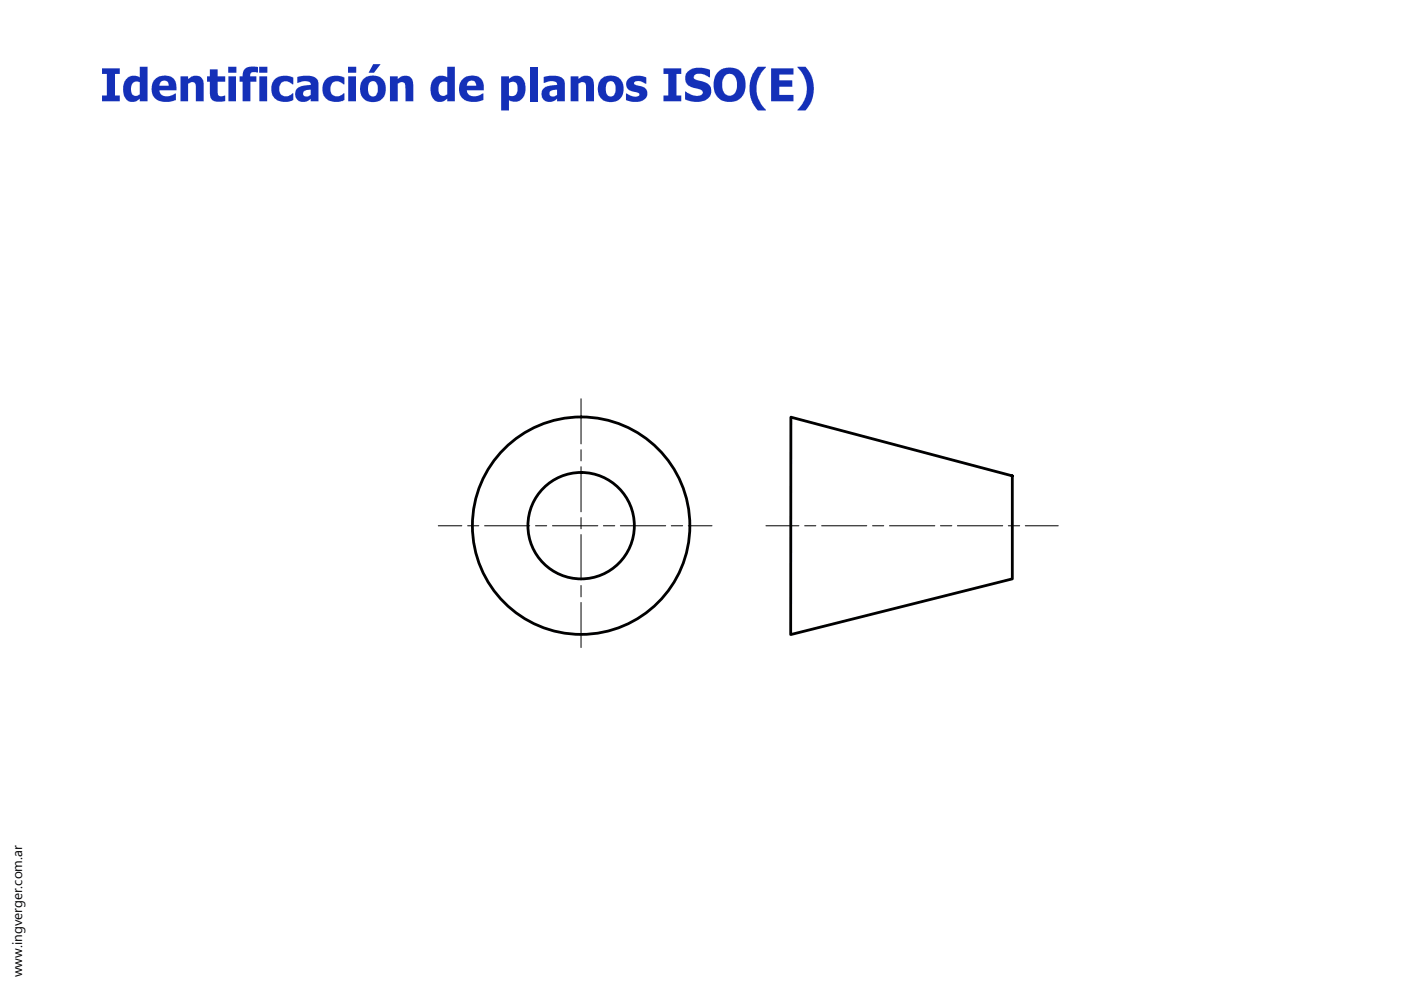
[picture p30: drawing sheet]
<svg xmlns="http://www.w3.org/2000/svg" width="297mm" height="210mm" viewBox="0 0 297 210" stroke-linecap="round" stroke-linejoin="round" font-family="sans-serif">
<defs><g id="words">
<text font-size="2.9" x="4.7" y="207.2" transform="rotate(-90 4.7 207.2)">www.ingverger.com.ar</text>
</g></defs>
<g fill="none" stroke="#000" stroke-width=".59">
<path d="M167.7 88.4l46.9 12.5v21.8l-47 11.8z"/>
<circle cx="123.2" cy="111.5" r="23.1"/>
<circle cx="123.2" cy="111.5" r="11.3"/>
</g>
<g fill="none" stroke="#000" stroke-width=".21">
<path d="M123.2 84.6v9.5M123.2 95.3v2.4M123.2 98.9v9.6M92.9 111.5h5M99.1 111.5h2.4M102.7 111.5h9.6M113.5 111.5h2.4M117.1 111.5h9.6M123.2 109.7v2.4M123.2 113.3v9.7M127.9 111.5h2.4M131.5 111.5h9.6"/>
<path d="M142.3 111.5h2.4M145.9 111.5h5.1M162.4 111.5h7M170.6 111.5h2.4M174.2 111.5h9.6M185 111.5h2.4M188.6 111.5h9.6M199.4 111.5h2.4M203 111.5h9.6M213.8 111.5h2.4M217.4 111.5h7M123.2 124.1v2.4"/>
<path d="M123.2 127.7v9.6"/>
</g>
<g fill="#1430b8">
<path d="M21.6 14.5h3.8v1.2h-1v4.5h1v1.3h-3.8v-1.3h1v-4.5h-1z"/>
<path d="M38.3 16.2h1.6v.6l.5-.4 .9-.3a1.63 1.63 0 0 1 1.9 1.9v3.5h-1.7v-2.7a.93 .93 0 0 0-.1-1 .93 .93 0 0 0-.9-.3l-.6 .3v3.7h-1.6z"/>
<path d="M44.5 14.7h1.6v1.5h1.7v1.1h-1.7v1.9a.9 .9 0 0 0 .4 1.1 .9 .9 0 0 0 1.1-.1h.2v1.2l-2 .1a1.48 1.48 0 0 1-1.3-1.7v-2.5h-.6v-1.1h.6z"/>
<path d="M51.9 14.6l1.3-.5 1.5 .1v1.2l-.3-.1a.89 .89 0 0 0-1.4 .8v.1h1.4v1.1h-1.3v4.2h-1.7v-4.2h-.6v-1.1h.6l.1-.9z"/>
<path d="M58.2 16.9l1-.7 .8-.1h.9l1.3 .4v1.4l-1.2-.6a1.5 1.5 0 0 0-1.5 .4 1.5 1.5 0 0 0-.2 1.7 1.51 1.51 0 0 0 1.2 1 1.51 1.51 0 0 0 1.5-.6h.2v1.4l-.5 .2-1.7 .2-.9-.2-.7-.4-.5-.6-.4-1.1 .2-1.5z"/>
<path d="M69.1 16.8l1-.6 .7-.1h1l1.2 .4v1.4l-1.1-.6a1.5 1.5 0 0 0-1.6 .4 1.5 1.5 0 0 0-.2 1.7 1.51 1.51 0 0 0 1.2 1 1.51 1.51 0 0 0 1.5-.6h.2v1.4l-.4 .2-1.8 .2-.9-.2-.7-.4-.5-.7-.3-1 .1-1.5z"/>
<path d="M82.7 16.2h1.6v.6l.2-.2a1.77 1.77 0 0 1 2.1-.4 1.77 1.77 0 0 1 1 1.8v3.5h-1.6v-2.6a1.32 1.32 0 0 0-.6-1.4l-.4-.1-.7 .3v3.8h-1.6z"/>
<path d="M112.3 14.2h1.7v7.3h-1.7z"/>
<path d="M121 16.2h1.6v.6l.6-.5 .8-.2a1.68 1.68 0 0 1 1.9 1.9v3.5h-1.7v-2.6a1.01 1.01 0 0 0-.9-1.5l-.7 .3v3.8h-1.6z"/>
<path d="M133.3 16.6l.7-.4 .8-.1h1.4l.8 .3v1.4l-1-.5a1.36 1.36 0 0 0-1.6 .3 1.6 1.6 0 0 0 1.4 .7h.1a1.62 1.62 0 0 1 1.3 1.7 1.62 1.62 0 0 1-1.6 1.5l-1.5 .1-1.4-.4v-1.4l1.5 .6a1.2 1.2 0 0 0 1.4-.4l-.4-.4-1.3-.3a1.58 1.58 0 0 1-.6-2.7z"/>
<path d="M140.7 14.5h3.7v1.2h-1v4.5h1v1.3h-3.7v-1.3h1v-4.5h-1z"/>
<path d="M145.7 15.3l.7-.6 1.2-.3h1.8l1.1 .4v1.6l-1.1-.6-.9-.2a1 1 0 0 0-1.4 1l.6 .4 1.6 .4 .7 .3a2.13 2.13 0 0 1 .7 2.4 2.13 2.13 0 0 1-2.1 1.4l-1.7 .1-1.6-.5-.1-1.7 1.5 .8 .9 .1a1.1 1.1 0 0 0 1.4-.8 2.84 2.84 0 0 0-2-.9l-1-.5-.6-.8-.1-1.1z"/>
<path d="M160.7 14.2h1.7l-1.4 1.8-.6 2.1v1.4l.3 1.4 .6 1.1 1.1 1.4h-1.7l-1.2-1.8-.5-1.5-.1-2 .3-1.5 .5-1.1z"/>
<path d="M163.5 14.5h4.7v1.3h-3v1.2h2.8v1.4h-2.8v1.7h3v1.4h-4.7z"/>
<path d="M169.1 14.2h1.7l.7 .9 .6 1.1 .3 1.2 .2 1.7-.3 1.6-.7 1.6-.8 1.1h-1.7l1.5-2.3 .5-2-.1-1.1-.3-1.2-.6-1.4z"/>
<path d="M26.8 16.8l.4-.4 .8-.3h.7l.9 .3v-2.2h1.7v7.3h-1.7l-.1-.5a1.98 1.98 0 0 1-2.2 .4 1.98 1.98 0 0 1-1.2-2v-1.1zM28.2 17.5l-.3 .6-.1 .9a1.11 1.11 0 0 0 .5 1.2 1.11 1.11 0 0 0 1.3-.2v-2.6a1.49 1.49 0 0 0-1.4 .1z"/>
<path d="M32.9 16.8l.9-.6 1.4-.2 1.2 .4 .8 .9 .2 1.8h-3.6a1.7 1.7 0 0 0 2.6 1.1l.9-.4v1.4l-1.4 .4h-1.2l-1.3-.3-.6-.5-.5-.8-.2-1.2 .2-1.2zM34.2 17.2l-.4 1h2a.98 .98 0 0 0-.5-1 .98 .98 0 0 0-1.1 0z"/>
<path d="M48.4 16.2h1.6v5.3h-1.6zM48.4 14.2h1.7v1.2h-1.7z"/>
<path d="M55 16.2h1.6v5.3h-1.6zM54.9 14.2h1.8v1.2h-1.8z"/>
<path d="M64.5 19.3a.7 .7 0 0 0-.1 1 .7 .7 0 0 0 .9 .1l.6-.3v-1.1zM63 16.3l1.3-.2h1.3l1 .2a1.52 1.52 0 0 1 .9 1.6v3.6h-1.6v-.6l-.9 .6-.8 .1a1.72 1.72 0 0 1-1.6-1.8 1.72 1.72 0 0 1 1.8-1.6l1.2-.2a.25 .25 0 0 0 .3 0 .25 .25 0 0 0-.1-.4l-.3-.3-.6-.1-1.9 .4z"/>
<path d="M73.8 16.2h1.7v5.3h-1.7zM73.8 14.2h1.7v1.2h-1.7z"/>
<path d="M76.9 16.9l1-.7 1-.2 1.2 .1 1.1 .7 .5 1 .1 1.5-.3 .9-.5 .8-.7 .4-.9 .2-1.3-.1-.9-.5-.7-.9-.2-1 .2-1.4zM78.4 17.4l-.3 .6-.1 1.1a1.12 1.12 0 0 0 1.5 1.3l.2-.2a2.34 2.34 0 0 0-.3-3h-.4zM79.1 13.6h1.6l-1.4 1.8h-1.2z"/>
<path d="M92 16.7l.6-.5 .6-.1h.7l.9 .3v-2.2h1.6v7.3h-1.6v-.6l-.7 .5-.7 .2a2.22 2.22 0 0 1-2.1-2.6l.1-1.3zM93.4 17.5l-.3 .5-.1 .9a1.13 1.13 0 0 0 .4 1.3 1.13 1.13 0 0 0 1.4-.2v-2.6a1.49 1.49 0 0 0-1.4 .1z"/>
<path d="M97.9 16.9l1.1-.7 1.4-.2 1.2 .4 .7 .8 .3 .8v1.1h-3.6a1.7 1.7 0 0 0 2.6 1.1l.9-.4v1.4l-1.5 .4h-1.1l-.9-.2-1-.6-.5-.8-.2-.8 .1-1.2zM99.4 17.2l-.3 .4-.1 .6h2a.98 .98 0 0 0-.5-1 .98 .98 0 0 0-1.1 0z"/>
<path d="M106.3 16.2h1.6v.5l.8-.5 .7-.1a2.25 2.25 0 0 1 2 2.7l-.2 1.3-.7 1-.9 .5h-.8l-.9-.4v2.2h-1.6zM108 17.5l-.1 2.7a1.29 1.29 0 0 0 1.5-.1 1.29 1.29 0 0 0 .3-1.4 1.08 1.08 0 0 0-.4-1.2 1.08 1.08 0 0 0-1.3 0z"/>
<path d="M116.7 19.3a.75 .75 0 0 0 0 1 .75 .75 0 0 0 1 .1l.4-.3v-1.1zM115.3 16.3l1.2-.2h1.3l1 .2a1.48 1.48 0 0 1 1 1.6v3.6h-1.7v-.6l-.6 .5a1.74 1.74 0 0 1-2.6-1 1.74 1.74 0 0 1 1.7-2.2l1.5-.2a.81 .81 0 0 0-1.1-.8l-1.7 .4z"/>
<path d="M127.3 16.9l1-.7 1-.2 1.2 .1 1.1 .7 .5 1.1 .1 1.4-.3 1-.5 .7-.7 .4-.9 .2-1.3-.1-.9-.5-.7-1-.2-.9 .2-1.4zM128.8 17.5l-.3 .7-.1 .9a1.07 1.07 0 0 0 .5 1.2 1.07 1.07 0 0 0 1.3-.2l.3-.5v-1a1.08 1.08 0 0 0-.4-1.2 1.08 1.08 0 0 0-1.3 .1z"/>
<path d="M152.2 15.3l.8-.6 1.4-.4 1.5 .2 .7 .3 .6 .5 .7 1.3 .2 1.9-.3 1.1-.9 1.3-1.1 .6-1.6 .1-1-.2-1.1-.8-.6-1.2-.2-1.9 .2-1.1zM153.8 16l-.6 1.2v1.9a1.5 1.5 0 0 0 1.7 1.2 1.5 1.5 0 0 0 1.3-1.7l-.1-1.7a1.42 1.42 0 0 0-2.3-.9z"/>
</g>
<use href="#words"/>
</svg>
